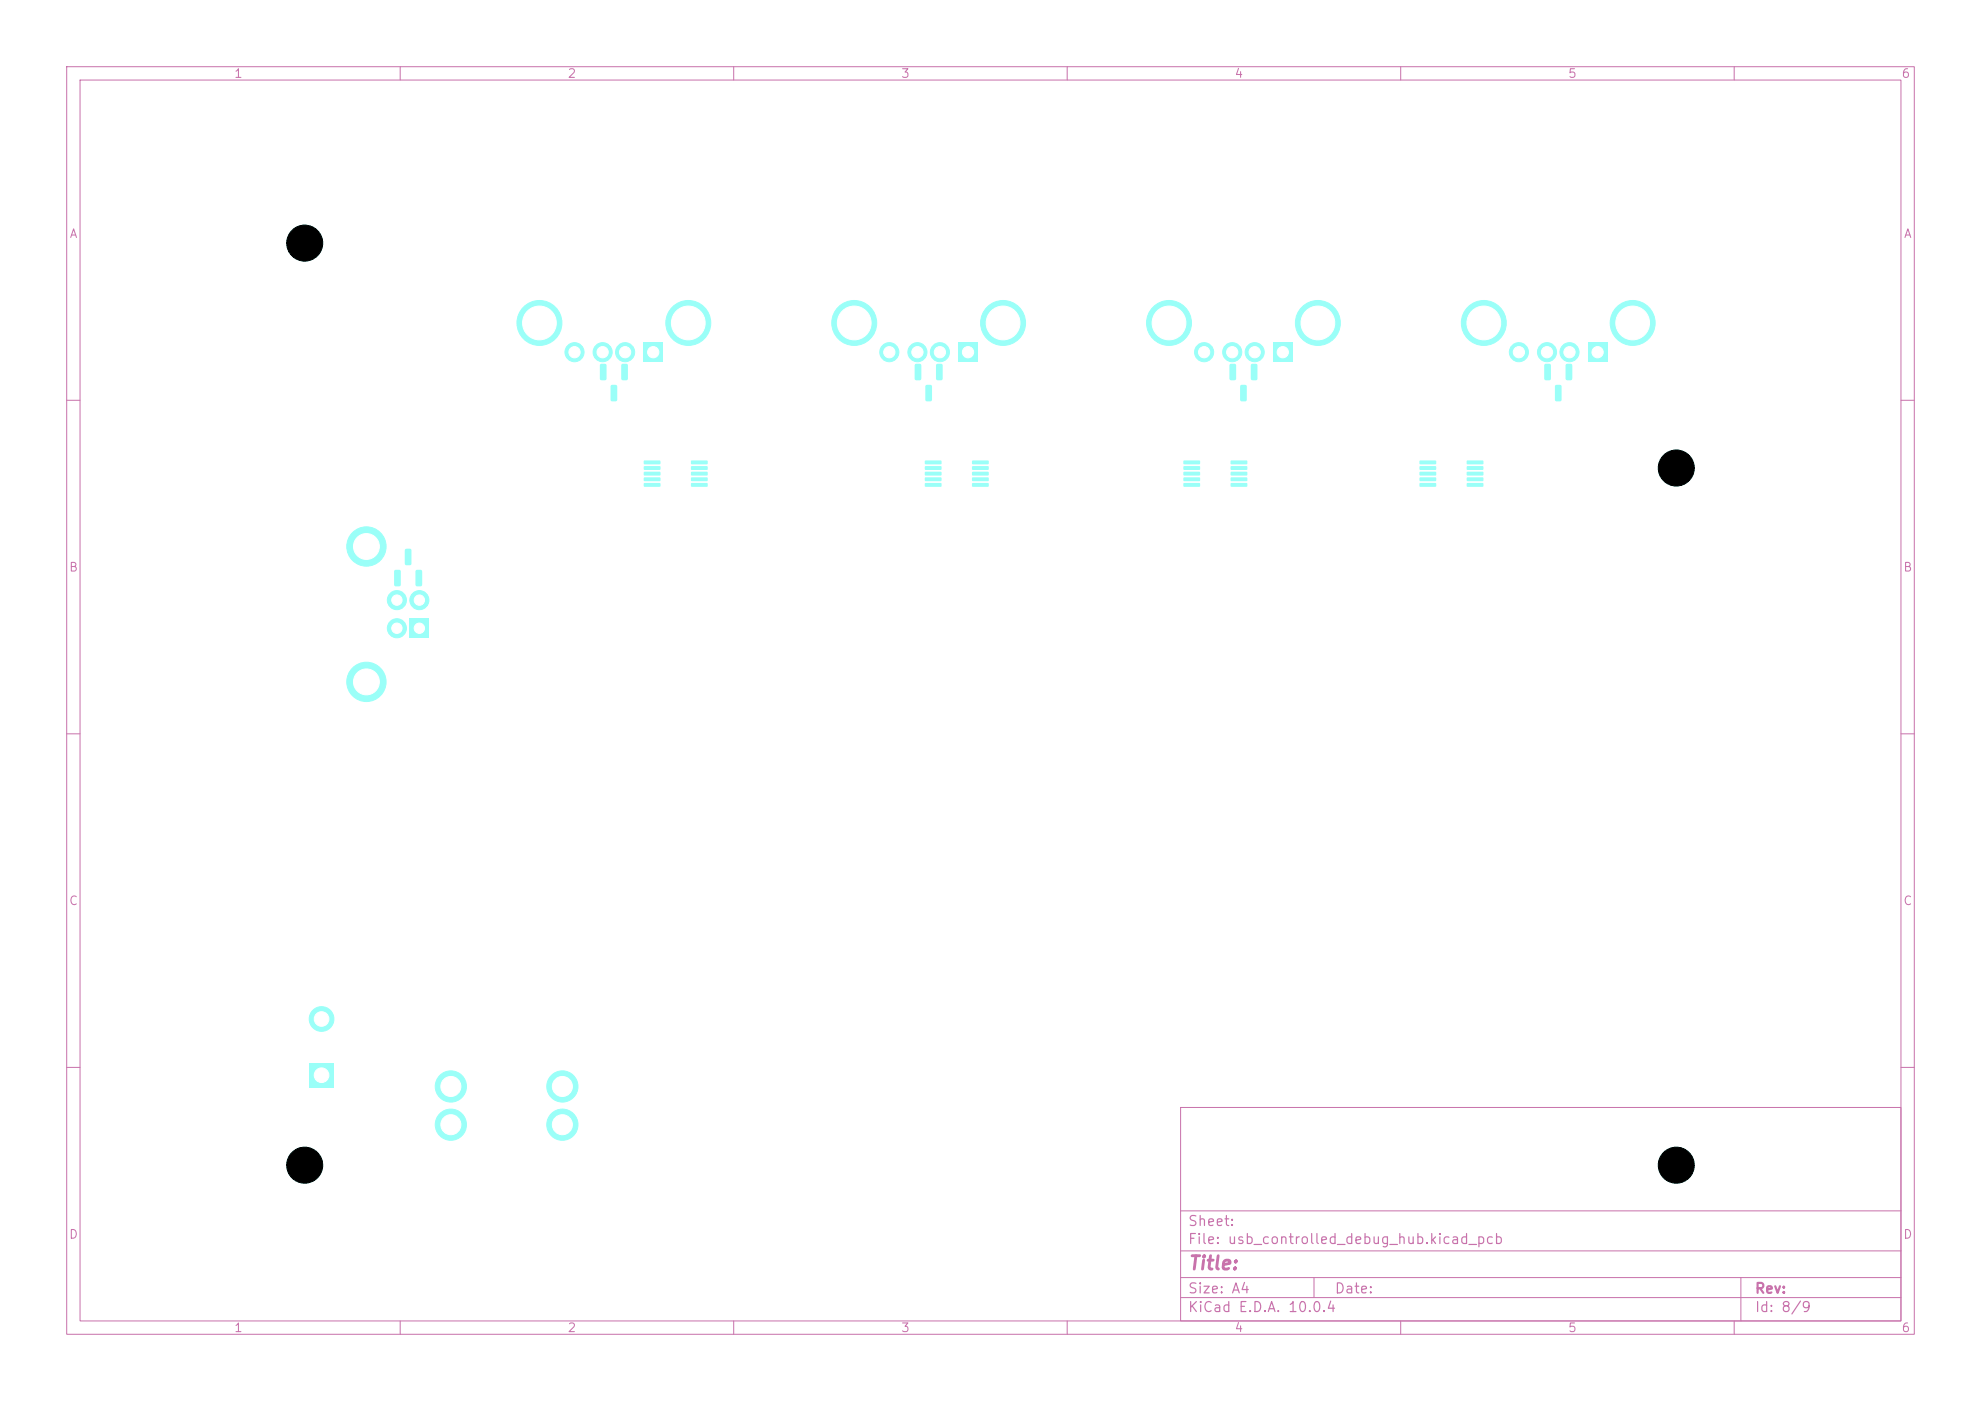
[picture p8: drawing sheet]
<svg xmlns="http://www.w3.org/2000/svg" width="297mm" height="210mm" viewBox="0 0 297 210" stroke-linecap="round" stroke-linejoin="round" font-family="sans-serif">
<defs><g id="words">
<text font-size="2" fill="#c872ab" x="178" y="190.8">Title:</text>
<g font-size="1.5" fill="#c872ab">
<text x="178" y="184.2">Sheet:</text>
<text x="178" y="186.9">File: usb_controlled_debug_hub.kicad_pcb</text>
<text x="178" y="197.1">KiCad E.D.A. 10.0.4</text>
<text x="178" y="194.3">Size: A4</text>
<text x="200" y="194.3">Date:</text>
<text x="263" y="194.3">Rev:</text>
<text x="263" y="197.1">Id: 8/9</text>
</g>
<g font-size="1.3" fill="#c872ab">
<text x="35" y="12">1</text>
<text x="85" y="12">2</text>
<text x="135" y="12">3</text>
<text x="185" y="12">4</text>
<text x="235" y="12">5</text>
<text x="285" y="12">6</text>
<text x="10.3" y="36">A</text>
<text x="285.4" y="36">A</text>
<text x="10.3" y="86">B</text>
<text x="285.3" y="86">B</text>
<text x="10.3" y="136">C</text>
<text x="285.3" y="136">C</text>
<text x="10.3" y="186">D</text>
<text x="285.3" y="186">D</text>
<text x="35" y="200">1</text>
<text x="85" y="200">2</text>
<text x="135" y="200">3</text>
<text x="185" y="200">4</text>
<text x="235" y="200">5</text>
<text x="285" y="200">6</text>
</g>
</g></defs>
<g fill="none" stroke="#c872ab" stroke-width=".15">
<path d="M10 10h277v190h-277zM12 12h273v186h-273zM60 10v2M110 10v2M160 10v2M210 10v2M260 10v2M10 60h2M285 60h2M10 110h2M285 110h2M10 160h2"/>
<path d="M177 166h108v32h-108zM285 160h2M60 198v2M110 198v2M160 198v2M177 194.5h108M177 191.5h108M177 187.5h108M177 181.5h108M197 191.5v3M210 198v2M260 198v2"/>
<path d="M261 191.5v6.5"/>
</g>
<path d="M96.5 51.4h2.9v2.8h-2.9z" fill="#9afff8"/>
<g fill="#9afff8" stroke="#9afff8" stroke-width=".15">
<circle cx="93.7" cy="52.8" r="1.43"/>
<circle cx="90.3" cy="52.8" r="1.43"/>
<circle cx="86.1" cy="52.8" r="1.43"/>
<circle cx="103.2" cy="48.4" r="3.4"/>
<circle cx="80.9" cy="48.4" r="3.4"/>
<circle cx="45.7" cy="174.7" r="2.7"/>
</g>
<path d="M190.9 51.4h2.9v2.8h-2.9z" fill="#9afff8"/>
<g fill="#9afff8" stroke="#9afff8" stroke-width=".15">
<circle cx="188.1" cy="52.8" r="1.43"/>
<circle cx="184.7" cy="52.8" r="1.43"/>
<circle cx="180.5" cy="52.8" r="1.43"/>
<circle cx="197.6" cy="48.4" r="3.4"/>
<circle cx="175.3" cy="48.4" r="3.4"/>
<circle cx="67.6" cy="162.9" r="2.34"/>
<circle cx="67.6" cy="168.6" r="2.34"/>
<circle cx="84.3" cy="162.9" r="2.34"/>
<circle cx="84.3" cy="168.6" r="2.34"/>
<circle cx="45.7" cy="36.4" r="2.7"/>
<circle cx="251.3" cy="174.7" r="2.7"/>
</g>
<path d="M46.4 159.3h3.7v3.7h-3.7z" fill="#9afff8"/>
<g fill="#9afff8" stroke="#9afff8" stroke-width=".15">
<circle cx="48.2" cy="152.7" r="1.85"/>
<circle cx="251.3" cy="70.2" r="2.7"/>
</g>
<path d="M238.1 51.4h2.9v2.8h-2.9z" fill="#9afff8"/>
<g fill="#9afff8" stroke="#9afff8" stroke-width=".15">
<circle cx="235.3" cy="52.8" r="1.43"/>
<circle cx="231.9" cy="52.8" r="1.43"/>
<circle cx="227.7" cy="52.8" r="1.43"/>
<circle cx="244.8" cy="48.4" r="3.4"/>
<circle cx="222.5" cy="48.4" r="3.4"/>
</g>
<path d="M61.4 92.7h2.9v2.9h-2.9z" fill="#9afff8"/>
<g fill="#9afff8" stroke="#9afff8" stroke-width=".15">
<circle cx="62.9" cy="90" r="1.43"/>
<circle cx="59.5" cy="90" r="1.43"/>
<circle cx="59.5" cy="94.2" r="1.43"/>
<circle cx="54.9" cy="81.9" r="2.95"/>
<circle cx="54.9" cy="102.2" r="2.95"/>
</g>
<path d="M143.7 51.4h2.9v2.8h-2.9z" fill="#9afff8"/>
<g fill="#9afff8" stroke="#9afff8" stroke-width=".15">
<circle cx="140.9" cy="52.8" r="1.43"/>
<circle cx="137.5" cy="52.8" r="1.43"/>
<circle cx="133.3" cy="52.8" r="1.43"/>
<circle cx="150.4" cy="48.4" r="3.4"/>
<circle cx="128.1" cy="48.4" r="3.4"/>
</g>
<g fill="#9afff8">
<path d="M90 54.6l.7-.1 .2 .2v2.1l-.1 .2h-.6l-.3-.1z"/>
<path d="M93.2 54.6l.7-.1 .2 .2v2.1l-.1 .2h-.6l-.2-.1z"/>
<path d="M91.6 57.8l.7-.1 .2 .1v2.1l-.1 .2-.6 .1-.3-.2z"/>
<path d="M184.4 54.6l.7-.1 .2 .2v2.1l-.1 .2h-.6l-.3-.1z"/>
<path d="M187.6 54.6l.7-.1 .2 .2v2.1l-.1 .2h-.6l-.3-.1z"/>
<path d="M186 57.8l.7-.1 .2 .1v2.1l-.1 .2-.6 .1-.3-.2z"/>
<path d="M145.8 69.1l2.3-.1 .1 .1v.4l-.1 .1h-2.2l-.2-.1z"/>
<path d="M145.8 69.9h2.3l.1 .1v.3l-.1 .1h-2.2l-.2-.1z"/>
<path d="M145.8 70.7h2.3l.1 .1v.3l-.1 .2h-2.2l-.2-.2z"/>
<path d="M145.8 71.6l2.3-.1 .1 .1v.4l-.1 .1h-2.2l-.2-.1z"/>
<path d="M145.8 72.4h2.3l.1 .1v.3l-.1 .2h-2.2l-.2-.2z"/>
<path d="M138.7 72.4h2.3l.2 .1v.3l-.2 .2h-2.2l-.2-.2z"/>
<path d="M138.7 71.6l2.3-.1 .2 .1v.4l-.2 .1h-2.2l-.2-.1z"/>
<path d="M138.7 70.7h2.3l.2 .1v.3l-.2 .2h-2.2l-.2-.2z"/>
<path d="M138.7 69.9h2.3l.2 .1v.3l-.2 .1h-2.2l-.2-.1z"/>
<path d="M138.7 69.1l2.3-.1 .2 .1v.4l-.2 .1h-2.2l-.2-.1z"/>
<path d="M212.8 72.4h2.4l.1 .1v.3l-.1 .2h-2.2l-.2-.2z"/>
<path d="M212.8 71.6l2.4-.1 .1 .1v.4l-.1 .1h-2.2l-.2-.1z"/>
<path d="M212.8 70.7h2.4l.1 .1v.3l-.1 .2h-2.2l-.2-.2z"/>
<path d="M212.8 69.9h2.4l.1 .1v.3l-.1 .1h-2.2l-.2-.1z"/>
<path d="M212.8 69.1l2.4-.1 .1 .1v.4l-.1 .1h-2.2l-.2-.1z"/>
<path d="M219.9 69.1l2.4-.1 .1 .1v.4l-.1 .1h-2.3l-.1-.1z"/>
<path d="M219.9 69.9h2.4l.1 .1v.3l-.1 .1h-2.3l-.1-.1z"/>
<path d="M219.9 70.7h2.4l.1 .1v.3l-.1 .2h-2.3l-.1-.2z"/>
<path d="M219.9 71.6l2.4-.1 .1 .1v.4l-.1 .1h-2.3l-.1-.1z"/>
<path d="M219.9 72.4h2.4l.1 .1v.3l-.1 .2h-2.3l-.1-.2z"/>
<path d="M103.6 69.1l2.4-.1 .1 .1v.4l-.1 .1h-2.3l-.1-.1z"/>
<path d="M103.6 69.9h2.4l.1 .1v.3l-.1 .1h-2.3l-.1-.1z"/>
<path d="M103.6 70.7h2.4l.1 .1v.3l-.1 .2h-2.3l-.1-.2z"/>
<path d="M103.6 71.6l2.4-.1 .1 .1v.4l-.1 .1h-2.3l-.1-.1z"/>
<path d="M103.6 72.4h2.4l.1 .1v.3l-.1 .2h-2.3l-.1-.2z"/>
<path d="M96.5 72.4h2.4l.1 .1v.3l-.1 .2h-2.3l-.1-.2z"/>
<path d="M96.5 71.6l2.4-.1 .1 .1v.4l-.1 .1h-2.3l-.1-.1z"/>
<path d="M96.5 70.7h2.4l.1 .1v.3l-.1 .2h-2.3l-.1-.2z"/>
<path d="M96.5 69.9h2.4l.1 .1v.3l-.1 .1h-2.3l-.1-.1z"/>
<path d="M96.5 69.1l2.4-.1 .1 .1v.4l-.1 .1h-2.3l-.1-.1z"/>
<path d="M231.6 54.6l.7-.1 .2 .2v2.1l-.1 .2h-.6l-.3-.1z"/>
<path d="M234.8 54.6l.7-.1 .2 .2v2.1l-.1 .2h-.6l-.3-.1z"/>
<path d="M233.2 57.8l.7-.1 .2 .1v2.1l-.1 .2-.6 .1-.3-.2z"/>
<path d="M62.4 85.5l.6-.1 .3 .2v2l-.2 .3h-.6l-.2-.2z"/>
<path d="M59.2 85.5l.6-.1 .3 .2v2l-.2 .3h-.6l-.2-.2z"/>
<path d="M60.8 82.3l.6-.1 .3 .2v2.1l-.2 .2h-.6l-.2-.1z"/>
<path d="M177.5 72.4h2.3l.1 .1v.3l-.1 .2h-2.2l-.2-.2z"/>
<path d="M177.5 71.6l2.3-.1 .1 .1v.4l-.1 .1h-2.2l-.2-.1z"/>
<path d="M177.5 70.7h2.3l.1 .1v.3l-.1 .2h-2.2l-.2-.2z"/>
<path d="M177.5 69.9h2.3l.1 .1v.3l-.1 .1h-2.2l-.2-.1z"/>
<path d="M177.5 69.1l2.3-.1 .1 .1v.4l-.1 .1h-2.2l-.2-.1z"/>
<path d="M184.5 69.1l2.4-.1 .1 .1v.4l-.1 .1h-2.3l-.1-.1z"/>
<path d="M184.5 69.9h2.4l.1 .1v.3l-.1 .1h-2.3l-.1-.1z"/>
<path d="M184.5 70.7h2.4l.1 .1v.3l-.1 .2h-2.3l-.1-.2z"/>
<path d="M184.5 71.6l2.4-.1 .1 .1v.4l-.1 .1h-2.3l-.1-.1z"/>
<path d="M184.5 72.4h2.4l.1 .1v.3l-.1 .2h-2.3l-.1-.2z"/>
<path d="M137.2 54.6l.7-.1 .2 .2v2.1l-.1 .2h-.6l-.3-.1z"/>
<path d="M140.4 54.6l.7-.1 .2 .2v2.1l-.1 .2h-.6l-.3-.1z"/>
<path d="M138.8 57.8l.7-.1 .2 .1v2.1l-.1 .2-.6 .1-.3-.2z"/>
</g>
<g fill="#fff" stroke="#fff" stroke-width=".15">
<circle cx="97.9" cy="52.8" r=".84"/>
<circle cx="93.7" cy="52.8" r=".84"/>
<circle cx="90.3" cy="52.8" r=".84"/>
<circle cx="86.1" cy="52.8" r=".84"/>
<circle cx="103.2" cy="48.4" r="2.53"/>
<circle cx="80.9" cy="48.4" r="2.53"/>
<circle cx="192.3" cy="52.8" r=".84"/>
<circle cx="188.1" cy="52.8" r=".84"/>
<circle cx="184.7" cy="52.8" r=".84"/>
<circle cx="180.5" cy="52.8" r=".84"/>
<circle cx="197.6" cy="48.4" r="2.53"/>
<circle cx="175.3" cy="48.4" r="2.53"/>
<circle cx="67.6" cy="162.9" r="1.5"/>
<circle cx="67.6" cy="168.6" r="1.5"/>
<circle cx="84.3" cy="162.9" r="1.5"/>
<circle cx="84.3" cy="168.6" r="1.5"/>
<circle cx="48.2" cy="161.2" r="1.1"/>
<circle cx="48.2" cy="152.7" r="1.1"/>
<circle cx="239.5" cy="52.8" r=".84"/>
<circle cx="235.3" cy="52.8" r=".84"/>
<circle cx="231.9" cy="52.8" r=".84"/>
<circle cx="227.7" cy="52.8" r=".84"/>
<circle cx="244.8" cy="48.4" r="2.53"/>
<circle cx="222.5" cy="48.4" r="2.53"/>
<circle cx="62.9" cy="94.2" r=".78"/>
<circle cx="62.9" cy="90" r=".78"/>
<circle cx="59.5" cy="90" r=".78"/>
<circle cx="59.5" cy="94.2" r=".78"/>
<circle cx="54.9" cy="81.9" r="1.94"/>
<circle cx="54.9" cy="102.2" r="1.94"/>
<circle cx="145.1" cy="52.8" r=".84"/>
<circle cx="140.9" cy="52.8" r=".84"/>
<circle cx="137.5" cy="52.8" r=".84"/>
<circle cx="133.3" cy="52.8" r=".84"/>
<circle cx="150.4" cy="48.4" r="2.53"/>
<circle cx="128.1" cy="48.4" r="2.53"/>
</g>
<g fill="#000" stroke="#000" stroke-width=".15">
<circle cx="45.7" cy="36.4" r="2.7"/>
<circle cx="251.3" cy="70.2" r="2.7"/>
<circle cx="45.7" cy="174.7" r="2.7"/>
<circle cx="251.3" cy="174.7" r="2.7"/>
</g>
<use href="#words"/>
</svg>
